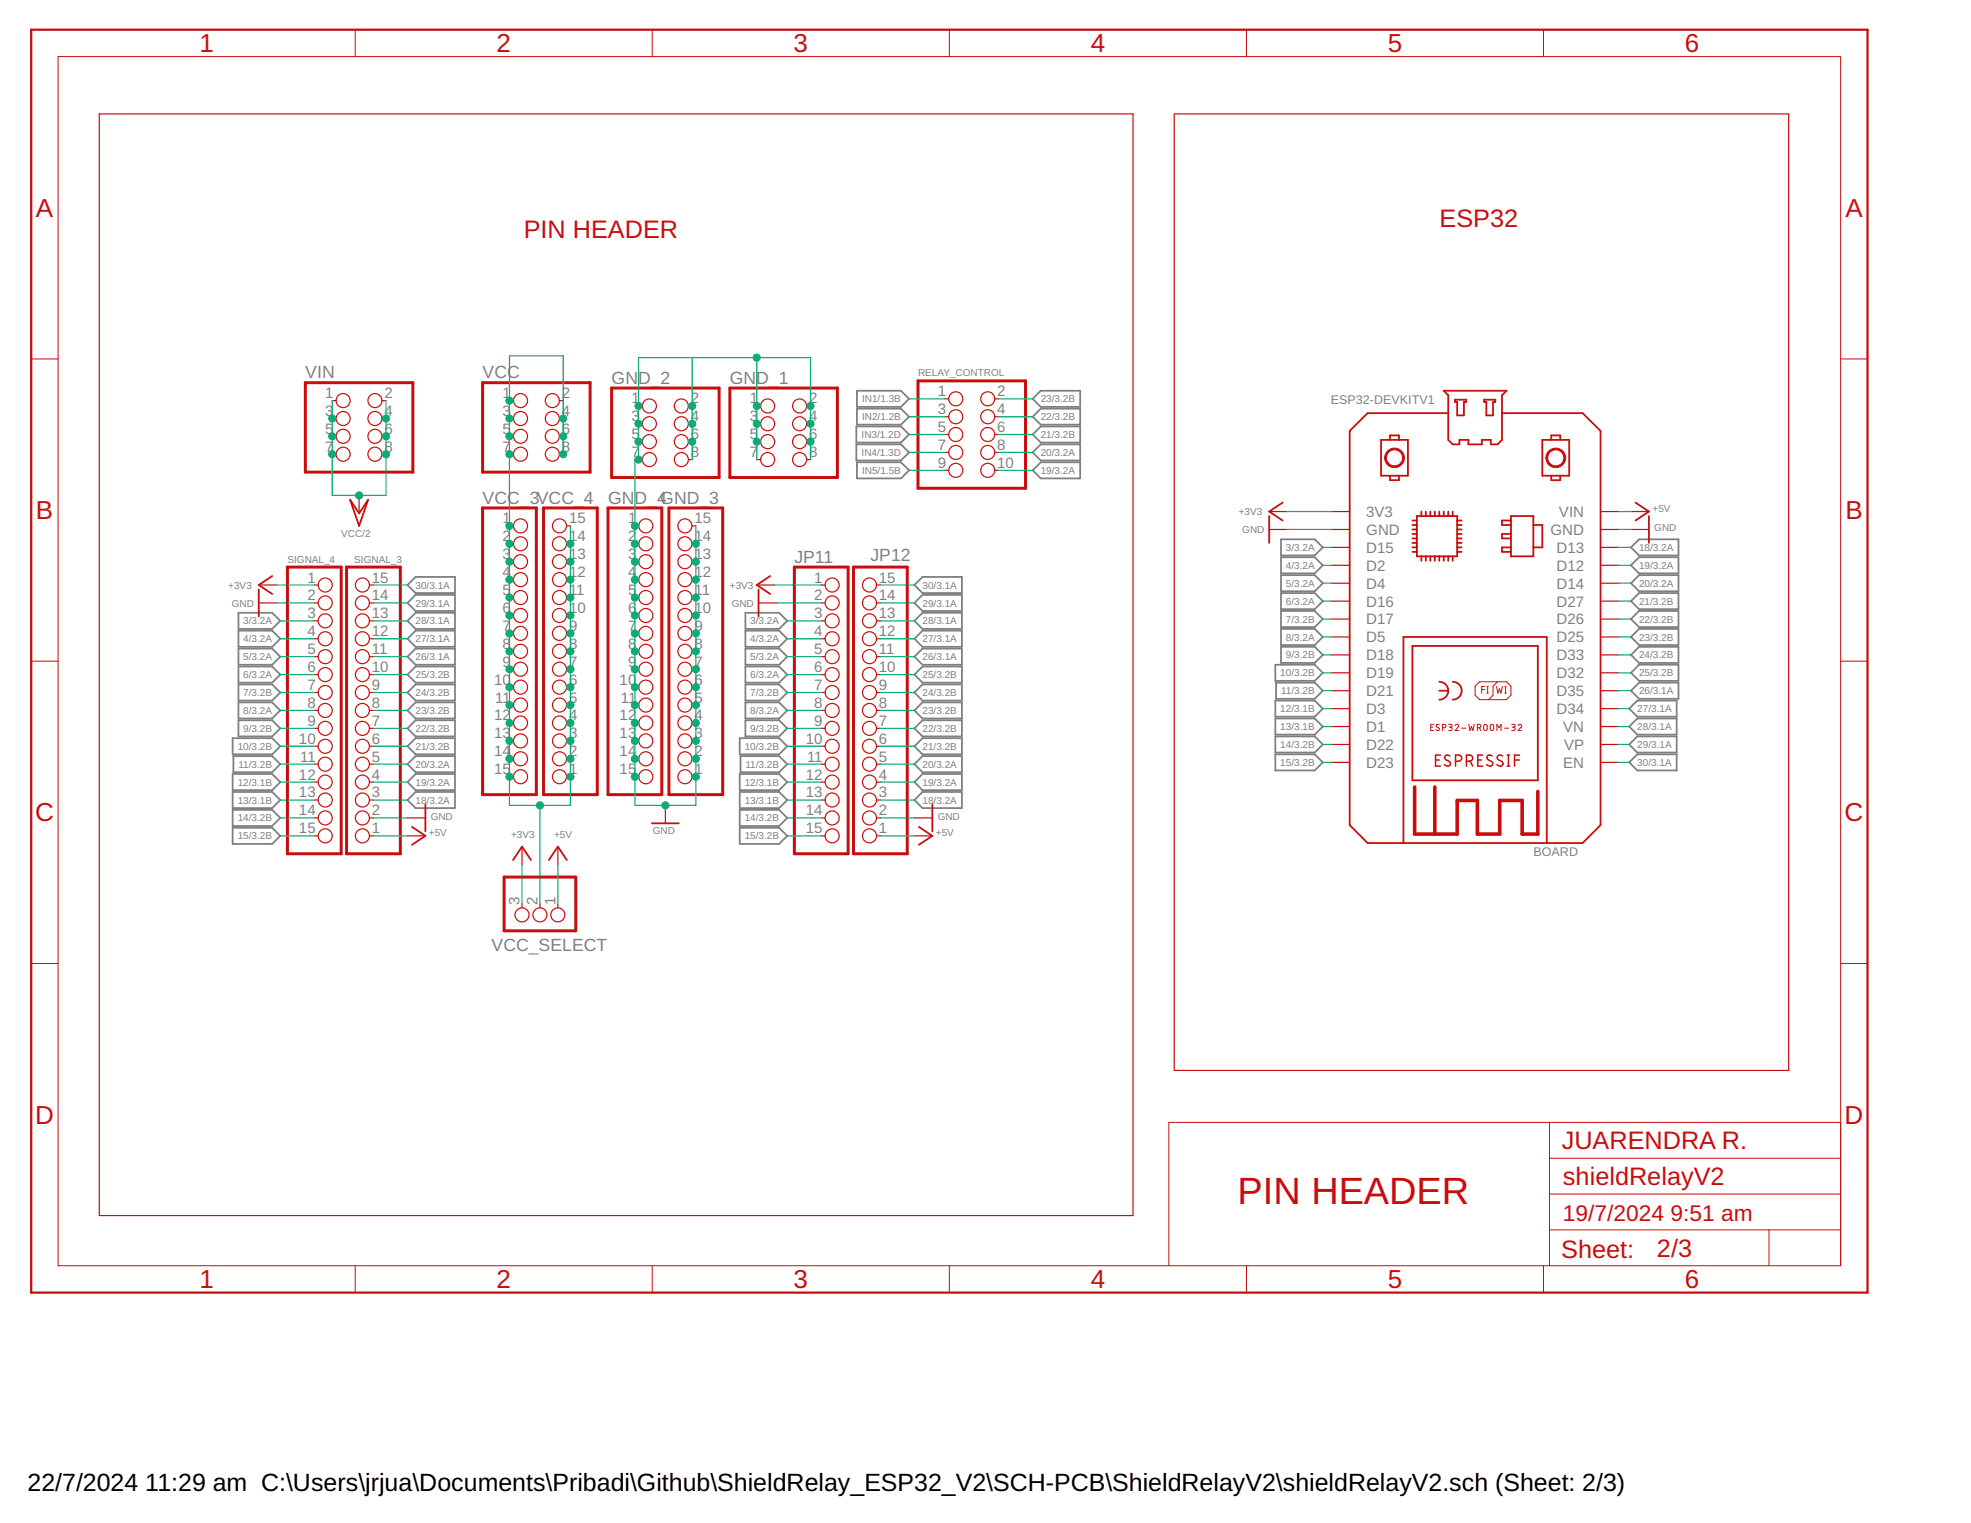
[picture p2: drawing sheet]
<svg xmlns="http://www.w3.org/2000/svg" width="279mm" height="216mm" viewBox="0 0 279 216" stroke-linecap="round" stroke-linejoin="round" font-family="sans-serif">
<defs><g id="words">
<text font-size="5.4" fill="#c90d0c" x="175.4" y="170.7">PIN HEADER</text>
<g font-size="3.7" fill="#c90d0c">
<text x="28.3" y="7.4">1</text>
<text x="70.4" y="7.4">2</text>
<text x="112.5" y="7.4">3</text>
<text x="154.6" y="7.4">4</text>
<text x="196.7" y="7.4">5</text>
<text x="238.8" y="7.4">6</text>
<text x="5.1" y="30.7">A</text>
<text x="261.6" y="30.7">A</text>
<text x="5.1" y="73.6">B</text>
<text x="261.6" y="73.6">B</text>
<text x="5" y="116.4">C</text>
<text x="261.5" y="116.4">C</text>
<text x="5" y="159.3">D</text>
<text x="261.5" y="159.3">D</text>
<text x="28.3" y="182.6">1</text>
<text x="70.4" y="182.6">2</text>
<text x="112.5" y="182.6">3</text>
<text x="154.6" y="182.6">4</text>
<text x="196.7" y="182.6">5</text>
<text x="238.8" y="182.6">6</text>
</g>
<g font-size="3.6" fill="#c90d0c">
<text x="74.2" y="33.7">PIN HEADER</text>
<text x="204.1" y="32.1">ESP32</text>
<text x="221.4" y="162.9">JUARENDRA R.</text>
<text x="221.6" y="168">shieldRelayV2</text>
<text x="221.3" y="178.3">Sheet:</text>
<text x="234.9" y="178.2">2/3</text>
</g>
<g font-size="3.5">
<text x="3.9" y="211.4">22/7/2024</text>
<text x="20.6" y="211.4">11:29 am C:\Users\jrjua\Documents\Pribadi\Github\ShieldRelay_ESP32_V2\SCH-PCB\ShieldRelayV2\shieldRelayV2.sch (Sheet: 2/3)</text>
</g>
<g font-size="3.2" fill="#c90d0c">
<text x="221.6" y="173.1">19/7/2024</text>
<text x="236.8" y="173.1">9:51 am</text>
</g>
<g font-size="2.5" fill="#808080">
<text x="43.3" y="53.6">VIN</text>
<text x="68.4" y="53.6">VCC</text>
<text x="86.7" y="54.4">GND_2</text>
<text x="103.5" y="54.4">GND_1</text>
<text x="68.4" y="71.4">VCC_3VCC_4</text>
<text x="86.2" y="71.4">GND_4GND_3</text>
<text x="112.6" y="79.8">JP11</text>
<text x="123.4" y="79.5">JP12</text>
<text x="69.7" y="134.9">VCC_SELECT</text>
</g>
<g font-size="2.1" fill="#808080">
<text x="46.1" y="56.4">1</text>
<text x="46.1" y="59">3</text>
<text x="54.5" y="56.4">2</text>
<text x="54.5" y="59">4</text>
<text x="71.2" y="56.4">1</text>
<text x="71.2" y="59">3</text>
<text x="79.6" y="56.4">2</text>
<text x="79.6" y="59">4</text>
<text x="89.5" y="57.2">1</text>
<text x="89.5" y="59.7">3</text>
<text x="97.9" y="57.2">2</text>
<text x="97.9" y="59.7">4</text>
<text x="106.3" y="57.2">1</text>
<text x="106.3" y="59.7">3</text>
<text x="114.7" y="57.2">2</text>
<text x="114.7" y="59.7">4</text>
<text x="133" y="56.2">1</text>
<text x="133" y="58.7">3</text>
<text x="141.4" y="56.2">2</text>
<text x="141.4" y="58.7">4</text>
<text x="46.1" y="61.5">5</text>
<text x="46.1" y="64">7</text>
<text x="54.5" y="61.5">6</text>
<text x="54.5" y="64">8</text>
<text x="71.2" y="61.5">5</text>
<text x="71.2" y="64">7</text>
<text x="79.6" y="61.5">6</text>
<text x="79.6" y="64">8</text>
<text x="89.5" y="62.3">5</text>
<text x="89.5" y="64.8">7</text>
<text x="97.9" y="62.3">6</text>
<text x="97.9" y="64.8">8</text>
<text x="106.3" y="62.3">5</text>
<text x="106.3" y="64.8">7</text>
<text x="114.7" y="62.3">6</text>
<text x="114.7" y="64.8">8</text>
<text x="133" y="61.2">5</text>
<text x="133" y="63.8">7</text>
<text x="141.4" y="61.2">6</text>
<text x="141.4" y="63.8">8</text>
<text x="133" y="66.3">9</text>
<text x="141.4" y="66.3">10</text>
<text x="71.2" y="74.2">1</text>
<text x="71.2" y="76.7">2</text>
<text x="80.7" y="76.7">14</text>
<text x="80.7" y="74.2">15</text>
<text x="89" y="74.2">1</text>
<text x="89" y="76.7">2</text>
<text x="98.4" y="76.7">14</text>
<text x="98.4" y="74.2">15</text>
<text x="193.7" y="73.3">3V3</text>
<text x="193.7" y="75.8">GND</text>
<text x="219.8" y="75.8">GND</text>
<text x="221" y="73.3">VIN</text>
<text x="43.6" y="82.6">1</text>
<text x="52.7" y="82.6">15</text>
<text x="71.2" y="79.3">3</text>
<text x="71.2" y="81.8">4</text>
<text x="80.7" y="81.8">12</text>
<text x="80.7" y="79.3">13</text>
<text x="89" y="79.3">3</text>
<text x="89" y="81.8">4</text>
<text x="98.4" y="81.8">12</text>
<text x="98.4" y="79.3">13</text>
<text x="115.4" y="82.6">1</text>
<text x="124.6" y="82.6">15</text>
<text x="193.7" y="78.4">D15</text>
<text x="193.7" y="80.9">D2</text>
<text x="193.7" y="83.4">D4</text>
<text x="220.6" y="83.4">D14</text>
<text x="220.6" y="80.9">D12</text>
<text x="220.6" y="78.4">D13</text>
<text x="43.6" y="85.1">2</text>
<text x="43.6" y="87.7">3</text>
<text x="52.7" y="87.7">13</text>
<text x="52.7" y="85.1">14</text>
<text x="71.2" y="84.4">5</text>
<text x="71.2" y="86.9">6</text>
<text x="71.2" y="89.4">7</text>
<text x="80.7" y="89.4">9</text>
<text x="80.7" y="86.9">10</text>
<text x="80.7" y="84.4">11</text>
<text x="89" y="84.4">5</text>
<text x="89" y="86.9">6</text>
<text x="89" y="89.4">7</text>
<text x="98.4" y="89.4">9</text>
<text x="98.4" y="86.9">10</text>
<text x="98.4" y="84.4">11</text>
<text x="115.4" y="85.1">2</text>
<text x="115.4" y="87.7">3</text>
<text x="124.6" y="87.7">13</text>
<text x="124.6" y="85.1">14</text>
<text x="193.7" y="86">D16</text>
<text x="193.7" y="88.5">D17</text>
<text x="220.6" y="88.5">D26</text>
<text x="220.6" y="86">D27</text>
<text x="43.6" y="90.2">4</text>
<text x="43.6" y="92.7">5</text>
<text x="43.6" y="95.3">6</text>
<text x="52.7" y="95.3">10</text>
<text x="52.7" y="92.7">11</text>
<text x="52.7" y="90.2">12</text>
<text x="71.2" y="92">8</text>
<text x="71.2" y="94.5">9</text>
<text x="80.7" y="94.5">7</text>
<text x="80.7" y="92">8</text>
<text x="89" y="92">8</text>
<text x="89" y="94.5">9</text>
<text x="98.4" y="94.5">7</text>
<text x="98.4" y="92">8</text>
<text x="115.4" y="90.2">4</text>
<text x="115.4" y="92.7">5</text>
<text x="115.4" y="95.3">6</text>
<text x="124.6" y="95.3">10</text>
<text x="124.6" y="92.7">11</text>
<text x="124.6" y="90.2">12</text>
<text x="193.7" y="91.1">D5</text>
<text x="193.7" y="93.6">D18</text>
<text x="220.6" y="93.6">D33</text>
<text x="220.6" y="91.1">D25</text>
<text x="43.6" y="97.8">7</text>
<text x="43.6" y="100.4">8</text>
<text x="52.7" y="100.4">8</text>
<text x="52.7" y="97.8">9</text>
<text x="70.1" y="97.1">10</text>
<text x="70.2" y="99.6">11</text>
<text x="80.7" y="99.6">5</text>
<text x="80.7" y="97.1">6</text>
<text x="87.8" y="97.1">10</text>
<text x="88" y="99.6">11</text>
<text x="98.4" y="99.6">5</text>
<text x="98.4" y="97.1">6</text>
<text x="115.4" y="97.8">7</text>
<text x="115.4" y="100.4">8</text>
<text x="124.6" y="100.4">8</text>
<text x="124.6" y="97.8">9</text>
<text x="193.7" y="96.1">D19</text>
<text x="193.7" y="98.7">D21</text>
<text x="193.7" y="101.2">D3</text>
<text x="220.6" y="101.2">D34</text>
<text x="220.6" y="98.7">D35</text>
<text x="220.6" y="96.1">D32</text>
<text x="42.4" y="105.4">10</text>
<text x="42.5" y="108">11</text>
<text x="43.6" y="102.9">9</text>
<text x="52.7" y="108">5</text>
<text x="52.7" y="105.4">6</text>
<text x="52.7" y="102.9">7</text>
<text x="70.1" y="102.1">12</text>
<text x="70.1" y="104.7">13</text>
<text x="70.1" y="107.2">14</text>
<text x="80.7" y="107.2">2</text>
<text x="80.7" y="104.7">3</text>
<text x="80.7" y="102.1">4</text>
<text x="87.8" y="102.1">12</text>
<text x="87.8" y="104.7">13</text>
<text x="87.8" y="107.2">14</text>
<text x="98.4" y="107.2">2</text>
<text x="98.4" y="104.7">3</text>
<text x="98.4" y="102.1">4</text>
<text x="114.3" y="105.4">10</text>
<text x="114.4" y="108">11</text>
<text x="115.4" y="102.9">9</text>
<text x="124.6" y="108">5</text>
<text x="124.6" y="105.4">6</text>
<text x="124.6" y="102.9">7</text>
<text x="193.7" y="103.8">D1</text>
<text x="193.7" y="106.3">D22</text>
<text x="221.6" y="103.8">VN</text>
<text x="221.7" y="106.3">VP</text>
<text x="42.4" y="110.5">12</text>
<text x="42.4" y="113.1">13</text>
<text x="52.7" y="113.1">3</text>
<text x="52.7" y="110.5">4</text>
<text x="70.1" y="109.8">15</text>
<text x="80.7" y="109.8">1</text>
<text x="87.8" y="109.8">15</text>
<text x="98.4" y="109.8">1</text>
<text x="114.3" y="110.5">12</text>
<text x="114.3" y="113.1">13</text>
<text x="124.6" y="113.1">3</text>
<text x="124.6" y="110.5">4</text>
<text x="193.7" y="108.8">D23</text>
<text x="221.6" y="108.8">EN</text>
<text x="42.4" y="115.6">14</text>
<text x="42.4" y="118.1">15</text>
<text x="52.7" y="118.1">1</text>
<text x="52.7" y="115.6">2</text>
<text x="114.3" y="115.6">14</text>
<text x="114.3" y="118.1">15</text>
<text x="124.6" y="118.1">1</text>
<text x="124.6" y="115.6">2</text>
<text x="73.7" y="128.3" transform="rotate(-90 73.7 128.3)">3</text>
<text x="76.2" y="128.3" transform="rotate(-90 76.2 128.3)">2</text>
<text x="78.7" y="128.3" transform="rotate(-90 78.7 128.3)">1</text>
</g>
<g font-size="1.8" fill="#808080">
<text x="188.6" y="57.3">ESP32-DEVKITV1</text>
<text x="217.4" y="121.4">BOARD</text>
</g>
<g font-size="1.4" fill="#808080">
<text x="130.1" y="53.4">RELAY_CONTROL</text>
<text x="122.2" y="59.6">IN2/1.2B</text>
<text x="122.2" y="57">IN1/1.3B</text>
<text x="147.5" y="57">23/3.2B</text>
<text x="147.5" y="59.6">22/3.2B</text>
<text x="122.1" y="62.1">IN3/1.2D</text>
<text x="122.1" y="64.7">IN4/1.3D</text>
<text x="147.5" y="62.1">21/3.2B</text>
<text x="147.5" y="64.7">20/3.2A</text>
<text x="122.2" y="67.2">IN5/1.5B</text>
<text x="147.5" y="67.2">19/3.2A</text>
<text x="48.4" y="76.1">VCC/2</text>
<text x="175.6" y="73">+3V3</text>
<text x="176.1" y="75.6">GND</text>
<text x="234.3" y="72.5">+5V</text>
<text x="234.5" y="75.3">GND</text>
<text x="32.4" y="83.4">+3V3</text>
<text x="40.7" y="79.8">SIGNAL_4</text>
<text x="50.2" y="79.8">SIGNAL_3</text>
<text x="58.9" y="83.4">30/3.1A</text>
<text x="103.5" y="83.4">+3V3</text>
<text x="130.8" y="83.4">30/3.1A</text>
<text x="182.3" y="78.1">3/3.2A</text>
<text x="182.3" y="80.7">4/3.2A</text>
<text x="182.3" y="83.2">5/3.2A</text>
<text x="232.3" y="83.2">20/3.2A</text>
<text x="232.3" y="80.7">19/3.2A</text>
<text x="232.3" y="78.1">18/3.2A</text>
<text x="32.9" y="86">GND</text>
<text x="34.5" y="88.5">3/3.2A</text>
<text x="58.9" y="86">29/3.1A</text>
<text x="58.9" y="88.5">28/3.1A</text>
<text x="103.7" y="86">GND</text>
<text x="106.3" y="88.5">3/3.2A</text>
<text x="130.8" y="86">29/3.1A</text>
<text x="130.8" y="88.5">28/3.1A</text>
<text x="182.3" y="85.7">6/3.2A</text>
<text x="182.3" y="88.3">7/3.2B</text>
<text x="232.3" y="88.3">22/3.2B</text>
<text x="232.3" y="85.7">21/3.2B</text>
<text x="34.5" y="91.1">4/3.2A</text>
<text x="34.5" y="93.6">5/3.2A</text>
<text x="58.9" y="91.1">27/3.1A</text>
<text x="58.9" y="93.6">26/3.1A</text>
<text x="106.3" y="91.1">4/3.2A</text>
<text x="106.3" y="93.6">5/3.2A</text>
<text x="130.8" y="91.1">27/3.1A</text>
<text x="130.8" y="93.6">26/3.1A</text>
<text x="181.5" y="95.9">10/3.2B</text>
<text x="182.3" y="90.8">8/3.2A</text>
<text x="182.3" y="93.3">9/3.2B</text>
<text x="232.3" y="95.9">25/3.2B</text>
<text x="232.3" y="93.3">24/3.2B</text>
<text x="232.3" y="90.8">23/3.2B</text>
<text x="34.5" y="96.1">6/3.2A</text>
<text x="34.5" y="98.7">7/3.2B</text>
<text x="34.5" y="101.2">8/3.2A</text>
<text x="58.9" y="96.1">25/3.2B</text>
<text x="58.9" y="98.7">24/3.2B</text>
<text x="58.9" y="101.2">23/3.2B</text>
<text x="106.3" y="96.1">6/3.2A</text>
<text x="106.3" y="98.7">7/3.2B</text>
<text x="106.3" y="101.2">8/3.2A</text>
<text x="130.8" y="96.1">25/3.2B</text>
<text x="130.8" y="98.7">24/3.2B</text>
<text x="130.8" y="101.2">23/3.2B</text>
<text x="181.5" y="101">12/3.1B</text>
<text x="181.6" y="98.4">11/3.2B</text>
<text x="232.1" y="101">27/3.1A</text>
<text x="232.3" y="98.4">26/3.1A</text>
<text x="33.7" y="106.3">10/3.2B</text>
<text x="34.5" y="103.8">9/3.2B</text>
<text x="58.9" y="103.8">22/3.2B</text>
<text x="58.9" y="106.3">21/3.2B</text>
<text x="105.6" y="106.3">10/3.2B</text>
<text x="106.3" y="103.8">9/3.2B</text>
<text x="130.8" y="103.8">22/3.2B</text>
<text x="130.8" y="106.3">21/3.2B</text>
<text x="181.5" y="103.5">13/3.1B</text>
<text x="181.5" y="106">14/3.2B</text>
<text x="232.1" y="106">29/3.1A</text>
<text x="232.1" y="103.5">28/3.1A</text>
<text x="33.7" y="111.4">12/3.1B</text>
<text x="33.7" y="113.9">13/3.1B</text>
<text x="33.8" y="108.8">11/3.2B</text>
<text x="58.9" y="108.8">20/3.2A</text>
<text x="58.9" y="111.4">19/3.2A</text>
<text x="58.9" y="113.9">18/3.2A</text>
<text x="105.6" y="111.4">12/3.1B</text>
<text x="105.6" y="113.9">13/3.1B</text>
<text x="105.7" y="108.8">11/3.2B</text>
<text x="130.8" y="108.8">20/3.2A</text>
<text x="130.8" y="111.4">19/3.2A</text>
<text x="130.8" y="113.9">18/3.2A</text>
<text x="181.5" y="108.6">15/3.2B</text>
<text x="232.1" y="108.6">30/3.1A</text>
<text x="33.7" y="116.5">14/3.2B</text>
<text x="33.7" y="119">15/3.2B</text>
<text x="60.8" y="118.5">+5V</text>
<text x="61.1" y="116.2">GND</text>
<text x="72.4" y="118.7">+3V3</text>
<text x="78.6" y="118.7">+5V</text>
<text x="92.5" y="118.2">GND</text>
<text x="105.6" y="116.5">14/3.2B</text>
<text x="105.6" y="119">15/3.2B</text>
<text x="132.7" y="118.5">+5V</text>
<text x="132.9" y="116.2">GND</text>
</g>
</g></defs>
<g fill="none" stroke="#808080" stroke-width=".25">
<path d="M121.5 57.9h6.2l1.2 1.2-1.2 1.1h-6.2zM121.5 55.4h6.2l1.2 1.1-1.2 1.2h-6.2zM146.4 59.1l1.1-1.2h5.6v2.3h-5.6zM146.4 56.5l1.1-1.1h5.6v2.3h-5.6zM121.4 60.5h6.3l1.2 1.1-1.2 1.1h-6.3zM121.4 63h6.3l1.2 1.1-1.2 1.2h-6.3zM121.5 65.5h6.2l1.2 1.2-1.2 1.1h-6.2zM146.4 61.6l1.1-1.1h5.6v2.2h-5.6zM146.4 64.1l1.1-1.1h5.6v2.3h-5.6zM146.4 66.7l1.1-1.2h5.6v2.3h-5.6zM181.6 76.5h4.8l1.1 1.1-1.1 1.1h-4.8zM181.6 79h4.8l1.1 1.1-1.1 1.2h-4.8z"/>
<path d="M231.2 77.6l1.1-1.1h5.6v2.2h-5.6zM33.8 86.9h4.8l1.1 1.1-1.1 1.2h-4.8zM33.8 89.4h4.8l1.1 1.2-1.1 1.1h-4.8zM33.8 91.9h4.8l1.1 1.2-1.1 1.1h-4.8zM33.8 94.5h4.8l1.1 1.1-1.1 1.2h-4.8zM33.8 97h4.8l1.1 1.2-1.1 1.1h-4.8zM33.8 99.6h4.8l1.1 1.1-1.1 1.2h-4.8zM57.8 88l1.1-1.1h5.6v2.3h-5.6zM57.8 90.6l1.1-1.2h5.6v2.3h-5.6zM57.8 93.1l1.1-1.2h5.6v2.3h-5.6zM57.8 82.9l1.1-1.1h5.6v2.3h-5.6zM57.8 95.6l1.1-1.1h5.6v2.3h-5.6z"/>
<path d="M57.8 85.5l1.1-1.2h5.6v2.3h-5.6zM57.8 98.2l1.1-1.2h5.6v2.3h-5.6zM105.7 86.9h4.7l1.2 1.1-1.2 1.2h-4.7zM105.7 89.4h4.7l1.2 1.2-1.2 1.1h-4.7zM105.7 91.9h4.7l1.2 1.2-1.2 1.1h-4.7zM105.7 94.5h4.7l1.2 1.1-1.2 1.2h-4.7zM105.7 97h4.7l1.2 1.2-1.2 1.1h-4.7zM105.7 99.6h4.7l1.2 1.1-1.2 1.2h-4.7zM129.6 88l1.2-1.1h5.6v2.3h-5.6zM129.6 90.6l1.2-1.2h5.6v2.3h-5.6zM129.6 93.1l1.2-1.2h5.6v2.3h-5.6zM129.6 82.9l1.2-1.1h5.6v2.3h-5.6z"/>
<path d="M129.6 95.6l1.2-1.1h5.6v2.3h-5.6zM129.6 85.5l1.2-1.2h5.6v2.3h-5.6zM129.6 98.2l1.2-1.2h5.6v2.3h-5.6zM180.8 94.2h5.6l1.1 1.2-1.1 1.1h-5.6zM180.8 99.3h5.6l1.1 1.2-1.1 1.1h-5.6zM180.9 96.8h5.5l1.1 1.1-1.1 1.2h-5.5zM181.6 81.5h4.8l1.1 1.2-1.1 1.1h-4.8zM181.6 84.1h4.8l1.1 1.1-1.1 1.2h-4.8zM181.6 86.6h4.8l1.1 1.2-1.1 1.1h-4.8zM181.6 89.2h4.8l1.1 1.1-1.1 1.1h-4.8zM181.6 91.7h4.8l1.1 1.1-1.1 1.2h-4.8zM231.2 80.1l1.1-1.1h5.6v2.3h-5.6z"/>
<path d="M231.2 82.7l1.1-1.2h5.6v2.3h-5.6zM231.2 85.2l1.1-1.1h5.6v2.3h-5.6zM231.2 87.8l1.1-1.2h5.6v2.3h-5.6zM232.3 89.2h5.6v2.2h-5.6l-1.1-1.1zM232.3 91.7h5.6v2.3h-5.6l-1.1-1.2zM232.3 94.2h5.6v2.3h-5.6l-1.1-1.1zM232.3 96.8h5.6v2.3h-5.6l-1.1-1.2zM33 104.6h5.6l1.1 1.2-1.1 1.1h-5.6zM33 109.7h5.6l1.1 1.2-1.1 1.1h-5.6zM33 112.3h5.6l1.1 1.1-1.1 1.2h-5.6zM33 114.8h5.6l1.1 1.2-1.1 1.1h-5.6zM33 117.3h5.6l1.1 1.2-1.1 1.1h-5.6z"/>
<path d="M33.1 107.2h5.5l1.1 1.1-1.1 1.2h-5.5zM33.8 102.1h4.8l1.1 1.2-1.1 1.1h-4.8zM57.8 100.7l1.1-1.1h5.6v2.3h-5.6zM57.8 103.3l1.1-1.2h5.6v2.3h-5.6zM57.8 105.8l1.1-1.2h5.6v2.3h-5.6zM57.8 108.3l1.1-1.1h5.6v2.3h-5.6zM57.8 110.9l1.1-1.2h5.6v2.3h-5.6zM57.8 113.4l1.1-1.1h5.6v2.3h-5.6zM104.9 104.6h5.5l1.2 1.2-1.2 1.1h-5.5zM104.9 109.7h5.5l1.2 1.2-1.2 1.1h-5.5zM104.9 112.3h5.5l1.2 1.1-1.2 1.2h-5.5zM104.9 114.8h5.5l1.2 1.2-1.2 1.1h-5.5z"/>
<path d="M104.9 117.3h5.5l1.2 1.2-1.2 1.1h-5.5zM105 107.2h5.4l1.2 1.1-1.2 1.2h-5.4zM105.7 102.1h4.7l1.2 1.2-1.2 1.1h-4.7zM129.6 100.7l1.2-1.1h5.6v2.3h-5.6zM129.6 103.3l1.2-1.2h5.6v2.3h-5.6zM129.6 105.8l1.2-1.2h5.6v2.3h-5.6zM129.6 108.3l1.2-1.1h5.6v2.3h-5.6zM129.6 110.9l1.2-1.2h5.6v2.3h-5.6zM129.6 113.4l1.2-1.1h5.6v2.3h-5.6zM180.8 101.9h5.6l1.1 1.1-1.1 1.1h-5.6zM180.8 104.4h5.6l1.1 1.1-1.1 1.2h-5.6zM180.8 106.9h5.6l1.1 1.2-1.1 1.1h-5.6z"/>
<path d="M230.9 100.5l1.2-1.2h5.6v2.3h-5.6zM230.9 103l1.2-1.1h5.6v2.2h-5.6zM230.9 105.5l1.2-1.1h5.6v2.3h-5.6zM230.9 108.1l1.2-1.2h5.6v2.3h-5.6z"/>
</g>
<g fill="none" stroke="#c90d0c" stroke-width=".17">
<path d="M14.1 16.2h146.5v156.1h-146.5zM166.5 16.2h87.1v135.5h-87.1zM47.1 56.8h.5M47.1 59.3h.5M54.1 56.8h.6M54.1 59.3h.6M72.2 56.8h.6M72.2 59.3h.6M79.3 56.8h.5M79.3 59.3h.5M90.5 57.6h.6M97.6 57.6h.5"/>
<path d="M107.3 57.6h.5M114.3 57.6h.6M133.9 56.5h.6M133.9 59.1h.6M141 56.5h.6M141 59.1h.6M47.1 61.8h.5M47.1 64.4h.5M50.9 70.2v2.6M54.1 61.8h.6M54.1 64.4h.6M72.2 74.5h.6"/>
<path d="M72.2 77.1h.6M72.2 79.6h.6M72.2 61.8h.6M72.2 64.4h.6M79.3 61.8h.5M79.3 64.4h.5M80.3 74.5h.6M80.3 77.1h.6M80.3 79.6h.6M90 74.5h.6M90 77.1h.6M90 79.6h.6"/>
<path d="M90.5 60.1h.6M90.5 62.6h.6M90.5 65.2h.6M97.6 60.1h.5M97.6 62.6h.5M97.6 65.2h.5M98.1 74.5h.5M98.1 77.1h.5M98.1 79.6h.5M107.3 60.1h.5M107.3 62.6h.5M107.3 65.2h.5"/>
<path d="M114.3 60.1h.6M114.3 62.6h.6M114.3 65.2h.6M133.9 61.6h.6M133.9 64.1h.6M133.9 66.7h.6M141 61.6h.6M141 64.1h.6M141 66.7h.6M179.9 72.5h2.6M179.9 75.1h2.6M188.8 72.5h2.5"/>
<path d="M188.8 75.1h2.5M188.8 77.6h2.5M226.9 72.5h2.5M226.9 75.1h2.5M226.9 77.6h2.5M231.2 72.5h2.5M231.2 75.1h2.5M36.7 82.9h2.5M36.7 85.5h2.5M44.6 82.9h.5M44.6 85.5h.5M44.6 88h.5"/>
<path d="M44.6 90.6h.5M44.6 93.1h.5M44.6 95.6h.5M44.6 98.2h.5M52.4 82.9h.5M52.4 85.5h.5M52.4 88h.5M52.4 90.6h.5M52.4 93.1h.5M52.4 95.6h.5M52.4 98.2h.5M72.2 82.2h.6"/>
<path d="M72.2 84.7h.6M72.2 87.2h.6M72.2 89.8h.6M72.2 92.3h.6M72.2 94.9h.6M72.2 97.4h.6M72.2 99.9h.6M80.3 82.2h.6M80.3 84.7h.6M80.3 87.2h.6M80.3 89.8h.6M80.3 92.3h.6"/>
<path d="M80.3 94.9h.6M80.3 97.4h.6M80.3 99.9h.6M90 82.2h.6M90 84.7h.6M90 87.2h.6M90 89.8h.6M90 92.3h.6M90 94.9h.6M90 97.4h.6M90 99.9h.6M98.1 82.2h.5"/>
<path d="M98.1 84.7h.5M98.1 87.2h.5M98.1 89.8h.5M98.1 92.3h.5M98.1 94.9h.5M98.1 97.4h.5M98.1 99.9h.5M107.3 82.9h2.5M107.5 85.5h2.6M116.4 82.9h.6M116.4 85.5h.6M116.4 88h.6"/>
<path d="M116.4 90.6h.6M116.4 93.1h.6M116.4 95.6h.6M116.4 98.2h.6M124.2 82.9h.6M124.2 85.5h.6M124.2 88h.6M124.2 90.6h.6M124.2 93.1h.6M124.2 95.6h.6M124.2 98.2h.6M188.8 80.1h2.5"/>
<path d="M188.8 82.7h2.5M188.8 85.2h2.5M188.8 87.8h2.5M188.8 90.3h2.5M188.8 92.8h2.5M188.8 95.4h2.5M188.8 97.9h2.5M226.9 80.1h2.5M226.9 82.7h2.5M226.9 85.2h2.5M226.9 87.8h2.5M226.9 90.3h2.5"/>
<path d="M226.9 92.8h2.5M226.9 95.4h2.5M226.9 97.9h2.5M44.6 100.7h.5M44.6 103.3h.5M44.6 105.8h.5M44.6 108.3h.5M44.6 110.9h.5M44.6 113.4h.5M44.6 116h.5M44.6 118.5h.5M52.4 100.7h.5"/>
<path d="M52.4 103.3h.5M52.4 105.8h.5M52.4 108.3h.5M52.4 110.9h.5M52.4 113.4h.5M52.4 116h.5M52.4 118.5h.5M57.8 116h2.5M57.8 118.5h2.5M72.2 102.5h.6M72.2 105h.6M72.2 107.6h.6"/>
<path d="M72.2 110.1h.6M80.3 102.5h.6M80.3 105h.6M80.3 107.6h.6M80.3 110.1h.6M90 102.5h.6M90 105h.6M90 107.6h.6M90 110.1h.6M94.3 114.2v2.5M98.1 102.5h.5M98.1 105h.5"/>
<path d="M98.1 107.6h.5M98.1 110.1h.5M116.4 100.7h.6M116.4 103.3h.6M116.4 105.8h.6M116.4 108.3h.6M116.4 110.9h.6M116.4 113.4h.6M116.4 116h.6M116.4 118.5h.6M124.2 100.7h.6M124.2 103.3h.6"/>
<path d="M124.2 105.8h.6M124.2 108.3h.6M124.2 110.9h.6M124.2 113.4h.6M124.2 116h.6M124.2 118.5h.6M129.6 116h2.6M129.6 118.5h2.6M188.8 100.5h2.5M188.8 103h2.5M188.8 105.5h2.5M188.8 108.1h2.5"/>
<path d="M226.9 100.5h2.5M226.9 103h2.5M226.9 105.5h2.5M226.9 108.1h2.5M74 120v2.6M74 128.1v.6M76.5 128.1v.6M79.1 120v2.6M79.1 128.1v.6"/>
<circle cx="48.6" cy="56.8" r=".99"/>
<circle cx="48.6" cy="59.3" r=".99"/>
<circle cx="53.1" cy="56.8" r=".99"/>
<circle cx="53.1" cy="59.3" r=".99"/>
<circle cx="73.8" cy="56.8" r=".99"/>
<circle cx="73.8" cy="59.3" r=".99"/>
<circle cx="78.3" cy="56.8" r=".99"/>
<circle cx="78.3" cy="59.3" r=".99"/>
<circle cx="92.1" cy="57.6" r=".99"/>
<circle cx="96.6" cy="57.6" r=".99"/>
<circle cx="108.8" cy="57.6" r=".99"/>
<circle cx="113.3" cy="57.6" r=".99"/>
<circle cx="135.5" cy="56.5" r=".99"/>
<circle cx="135.5" cy="59.1" r=".99"/>
<circle cx="140" cy="56.5" r=".99"/>
<circle cx="140" cy="59.1" r=".99"/>
<circle cx="48.6" cy="61.8" r=".99"/>
<circle cx="48.6" cy="64.4" r=".99"/>
<circle cx="53.1" cy="64.4" r=".99"/>
<circle cx="53.1" cy="61.8" r=".99"/>
<circle cx="73.8" cy="79.6" r=".99"/>
<circle cx="73.8" cy="61.8" r=".99"/>
<circle cx="73.8" cy="64.4" r=".99"/>
<circle cx="73.8" cy="77.1" r=".99"/>
<circle cx="73.8" cy="74.5" r=".99"/>
<circle cx="78.3" cy="61.8" r=".99"/>
<circle cx="78.3" cy="64.4" r=".99"/>
<circle cx="79.3" cy="79.6" r=".99"/>
<circle cx="79.3" cy="77.1" r=".99"/>
<circle cx="79.3" cy="74.5" r=".99"/>
<circle cx="91.5" cy="74.5" r=".99"/>
<circle cx="91.5" cy="77.1" r=".99"/>
<circle cx="91.5" cy="79.6" r=".99"/>
<circle cx="92.1" cy="65.2" r=".99"/>
<circle cx="92.1" cy="60.1" r=".99"/>
<circle cx="92.1" cy="62.6" r=".99"/>
<circle cx="96.6" cy="65.2" r=".99"/>
<circle cx="96.6" cy="60.1" r=".99"/>
<circle cx="96.6" cy="62.6" r=".99"/>
<circle cx="97.1" cy="74.5" r=".99"/>
<circle cx="97.1" cy="79.6" r=".99"/>
<circle cx="97.1" cy="77.1" r=".99"/>
<circle cx="108.8" cy="65.2" r=".99"/>
<circle cx="108.8" cy="60.1" r=".99"/>
<circle cx="108.8" cy="62.6" r=".99"/>
<circle cx="113.3" cy="62.6" r=".99"/>
<circle cx="113.3" cy="60.1" r=".99"/>
<circle cx="113.3" cy="65.2" r=".99"/>
<circle cx="135.5" cy="64.1" r=".99"/>
<circle cx="135.5" cy="61.6" r=".99"/>
<circle cx="135.5" cy="66.7" r=".99"/>
<circle cx="140" cy="61.6" r=".99"/>
<circle cx="140" cy="64.1" r=".99"/>
<circle cx="140" cy="66.7" r=".99"/>
<circle cx="46.1" cy="88" r=".99"/>
<circle cx="46.1" cy="93.1" r=".99"/>
<circle cx="46.1" cy="95.6" r=".99"/>
<circle cx="46.1" cy="98.2" r=".99"/>
<circle cx="46.1" cy="90.6" r=".99"/>
<circle cx="46.1" cy="82.9" r=".99"/>
<circle cx="46.1" cy="85.5" r=".99"/>
<circle cx="51.4" cy="95.6" r=".99"/>
<circle cx="51.4" cy="93.1" r=".99"/>
<circle cx="51.4" cy="98.2" r=".99"/>
<circle cx="51.4" cy="90.6" r=".99"/>
<circle cx="51.4" cy="88" r=".99"/>
<circle cx="51.4" cy="82.9" r=".99"/>
<circle cx="51.4" cy="85.5" r=".99"/>
<circle cx="73.8" cy="87.2" r=".99"/>
<circle cx="73.8" cy="97.4" r=".99"/>
<circle cx="73.8" cy="89.8" r=".99"/>
<circle cx="73.8" cy="92.3" r=".99"/>
<circle cx="73.8" cy="94.9" r=".99"/>
<circle cx="73.8" cy="99.9" r=".99"/>
<circle cx="73.8" cy="82.2" r=".99"/>
<circle cx="73.8" cy="84.7" r=".99"/>
<circle cx="79.3" cy="99.9" r=".99"/>
<circle cx="79.3" cy="89.8" r=".99"/>
<circle cx="79.3" cy="97.4" r=".99"/>
<circle cx="79.3" cy="92.3" r=".99"/>
<circle cx="79.3" cy="94.9" r=".99"/>
<circle cx="79.3" cy="87.2" r=".99"/>
<circle cx="79.3" cy="84.7" r=".99"/>
<circle cx="79.3" cy="82.2" r=".99"/>
<circle cx="91.5" cy="87.2" r=".99"/>
<circle cx="91.5" cy="94.9" r=".99"/>
<circle cx="91.5" cy="89.8" r=".99"/>
<circle cx="91.5" cy="92.3" r=".99"/>
<circle cx="91.5" cy="97.4" r=".99"/>
<circle cx="91.5" cy="99.9" r=".99"/>
<circle cx="91.5" cy="82.2" r=".99"/>
<circle cx="91.5" cy="84.7" r=".99"/>
<circle cx="97.1" cy="99.9" r=".99"/>
<circle cx="97.1" cy="97.4" r=".99"/>
<circle cx="97.1" cy="89.8" r=".99"/>
<circle cx="97.1" cy="94.9" r=".99"/>
<circle cx="97.1" cy="92.3" r=".99"/>
<circle cx="97.1" cy="87.2" r=".99"/>
<circle cx="97.1" cy="84.7" r=".99"/>
<circle cx="97.1" cy="82.2" r=".99"/>
<circle cx="118" cy="88" r=".99"/>
<circle cx="118" cy="93.1" r=".99"/>
<circle cx="118" cy="98.2" r=".99"/>
<circle cx="118" cy="90.6" r=".99"/>
<circle cx="118" cy="95.6" r=".99"/>
<circle cx="118" cy="85.5" r=".99"/>
<circle cx="118" cy="82.9" r=".99"/>
<circle cx="123.3" cy="95.6" r=".99"/>
<circle cx="123.3" cy="98.2" r=".99"/>
<circle cx="123.3" cy="90.6" r=".99"/>
<circle cx="123.3" cy="88" r=".99"/>
<circle cx="123.3" cy="93.1" r=".99"/>
<circle cx="123.3" cy="82.9" r=".99"/>
<circle cx="123.3" cy="85.5" r=".99"/>
<circle cx="46.1" cy="110.9" r=".99"/>
<circle cx="46.1" cy="113.4" r=".99"/>
<circle cx="46.1" cy="100.7" r=".99"/>
<circle cx="46.1" cy="103.3" r=".99"/>
<circle cx="46.1" cy="116" r=".99"/>
<circle cx="46.1" cy="105.8" r=".99"/>
<circle cx="46.1" cy="108.3" r=".99"/>
<circle cx="46.1" cy="118.5" r=".99"/>
<circle cx="51.4" cy="113.4" r=".99"/>
<circle cx="51.4" cy="110.9" r=".99"/>
<circle cx="51.4" cy="108.3" r=".99"/>
<circle cx="51.4" cy="105.8" r=".99"/>
<circle cx="51.4" cy="103.3" r=".99"/>
<circle cx="51.4" cy="100.7" r=".99"/>
<circle cx="51.4" cy="116" r=".99"/>
<circle cx="51.4" cy="118.5" r=".99"/>
<circle cx="73.8" cy="102.5" r=".99"/>
<circle cx="73.8" cy="105" r=".99"/>
<circle cx="73.8" cy="107.6" r=".99"/>
<circle cx="73.8" cy="110.1" r=".99"/>
<circle cx="79.3" cy="110.1" r=".99"/>
<circle cx="79.3" cy="105" r=".99"/>
<circle cx="79.3" cy="102.5" r=".99"/>
<circle cx="79.3" cy="107.6" r=".99"/>
<circle cx="91.5" cy="102.5" r=".99"/>
<circle cx="91.5" cy="107.6" r=".99"/>
<circle cx="91.5" cy="110.1" r=".99"/>
<circle cx="91.5" cy="105" r=".99"/>
<circle cx="97.1" cy="107.6" r=".99"/>
<circle cx="97.1" cy="110.1" r=".99"/>
<circle cx="97.1" cy="105" r=".99"/>
<circle cx="97.1" cy="102.5" r=".99"/>
<circle cx="118" cy="103.3" r=".99"/>
<circle cx="118" cy="108.3" r=".99"/>
<circle cx="118" cy="110.9" r=".99"/>
<circle cx="118" cy="116" r=".99"/>
<circle cx="118" cy="118.5" r=".99"/>
<circle cx="118" cy="100.7" r=".99"/>
<circle cx="118" cy="105.8" r=".99"/>
<circle cx="118" cy="113.4" r=".99"/>
<circle cx="123.3" cy="103.3" r=".99"/>
<circle cx="123.3" cy="113.4" r=".99"/>
<circle cx="123.3" cy="118.5" r=".99"/>
<circle cx="123.3" cy="116" r=".99"/>
<circle cx="123.3" cy="110.9" r=".99"/>
<circle cx="123.3" cy="105.8" r=".99"/>
<circle cx="123.3" cy="108.3" r=".99"/>
<circle cx="123.3" cy="100.7" r=".99"/>
<circle cx="74" cy="129.7" r=".99"/>
<circle cx="76.5" cy="129.7" r=".99"/>
<circle cx="79.1" cy="129.7" r=".99"/>
</g>
<g fill="none" stroke="#c90d0c" stroke-width=".14">
<path d="M8.2 8h252.7v171.4h-252.7zM50.4 4.2v3.8M92.5 4.2v3.8M134.6 4.2v3.8M176.7 4.2v3.8M218.8 4.2v3.8M4.4 50.9h3.8M260.9 50.9h3.8M4.4 93.7h3.8M209.1 97.3l.6-.7h3.9l.6 .7v1.3l-.6 .6h-3.9l-.6-.6zM210 97.7h.5M210.5 97.3h-.5v1"/>
<path d="M210.8 98.3h.2M210.8 97.3h.2M210.9 97.3v1M212.1 97.3l.2 1 .3-.7 .2 .7 .2-1M212.3 96.6l-.7 .7v1.3l-.6 .6M213.3 98.3h.2M213.3 97.3h.2M213.4 97.3v1M260.9 93.7h3.8M202.8 103.1h.3M203.2 102.7h-.4v.9h.4M204 102.7h-.3l-.1 .2 .4 .4v.2l-.1 .1-.3-.2"/>
<path d="M204.5 103.2l.4-.1v-.3l-.4-.1v.9M205.4 102.7h.3l.1 .2-.1 .1-.3 .1M205.6 103.1l.2 .1v.3l-.4 .1M206.3 102.9a.25 .25 0 0 1 .3-.2 .25 .25 0 0 1 .1 .4l-.4 .5h.5M207.2 103.2h.6M208.2 102.7l.2 .9 .2-.6 .2 .6 .2-.9M209.4 103.2l.4-.1a.24 .24 0 0 0 .1-.2 .24 .24 0 0 0-.2-.2h-.3v.9M209.7 103.2l.2 .4M210.4 102.7a.24 .24 0 0 1 .3 0 .24 .24 0 0 1 .1 .2v.5a.25 .25 0 0 1-.3 .2 .25 .25 0 0 1-.2-.3zM211.3 102.7a.24 .24 0 0 1 .3 0 .24 .24 0 0 1 .1 .2v.5a.24 .24 0 0 1-.3 .2 .24 .24 0 0 1-.2-.3zM212.2 103.6v-.9l.3 .5 .3-.5v.9M213.3 103.2h.5"/>
<path d="M214.3 102.7h.4l.1 .2-.1 .1-.3 .1M214.5 103.1h.1a.24 .24 0 0 1 .2 .3 .24 .24 0 0 1-.3 .2h-.2M215.2 102.9a.25 .25 0 0 1 .4-.2 .25 .25 0 0 1 0 .4l-.4 .5h.5M4.4 136.6h3.8M260.9 136.6h3.8M219.6 159.1v20.3M260.9 159.1h-95.2v20.3M50.4 179.4v3.8M92.5 179.4v3.8M134.6 179.4v3.8M176.7 179.4v3.8M218.8 179.4v3.8"/>
<path d="M219.6 174.3h41.3M219.6 169.3h41.3M219.6 164.2h41.3M250.8 174.3v5.1"/>
</g>
<path d="M4.4 4.2h260.3v179h-260.3z" fill="none" stroke="#c90d0c" stroke-width=".32"/>
<g fill="none" stroke="#c90d0c" stroke-width=".25">
<path d="M204.7 55.4h8.9l-.7 .6v6.4l-.6 .6h-1v-.6h-1.2v.6h-1.9v-.6h-1.3v.6h-1l-.6-.6v-6.4zM205.3 58.6h-11.4l-2.6 2.5v55.9l2.6 2.5h30.4l2.6-2.5v-55.9l-2.6-2.5h-11.4M206.2 56.7h1.6v.3h-.3v1.9h-.9v-1.9h-.4zM210.4 56.7h1.6v.3h-.4v1.9h-.9v-1.9h-.3zM49.6 70.9l1.3 1.9 1.3-1.9-1.3 3.6zM179.9 73.2v3.8M181.8 71.2l-1.9 1.3 1.9 1.3M195.8 62.4h3.8v5h-3.8zM197 67.4v.7h1.3v-.7M197 62.4v-.7h1.3v.7M200.2 77.6h.7M200.2 74.4h.7"/>
<path d="M200.2 73.8h.7M200.2 75.7h.7M200.2 76.3h.7M200.2 78.2h.7M200.2 75.1h.7M200.2 77h.7M200.9 73.2h5.7v5.7h-5.7zM201.5 72.5v.7M201.5 78.9v.6M202.1 72.5v.7M202.1 78.9v.6M202.8 72.5v.7"/>
<path d="M202.8 78.9v.6M203.4 72.5v.7M203.4 78.9v.6M204 72.5v.7M204 78.9v.6M204.7 72.5v.7M204.7 78.9v.6M205.3 72.5v.7M205.3 78.9v.6M205.9 72.5v.7M205.9 78.9v.6M206.6 77.6h.6"/>
<path d="M206.6 74.4h.6M206.6 73.8h.6M206.6 75.7h.6M206.6 76.3h.6M206.6 78.2h.6M206.6 75.1h.6M206.6 77h.6M214.2 77.6h-1.3v.6h1.3M214.2 73.2h3.2v5.7h-3.2zM214.2 73.8h-1.3v.6h1.3M214.2 75.7h-1.3v.6h1.3M217.4 74.4h1.2v3.2h-1.2"/>
<path d="M218.6 62.4h3.8v5h-3.8zM219.9 62.4v-.7h1.3v.7M219.9 67.4v.7h1.3v-.7M231.8 71.2l1.9 1.3-1.9 1.3M233.7 73.2v3.8M36.7 83.6v3.8M38.6 81.7l-1.9 1.2 1.9 1.3M107.5 83.6v3.8M109.2 81.7l-1.9 1.2 1.9 1.3M200.2 91.6h17.8v19h-17.8zM204 96.6a1.25 1.25 0 0 1 1.3 1.3M204 97.9h1.3"/>
<path d="M205.3 97.9a1.28 1.28 0 0 1-1.3 1.3M205.9 96.6a1.27 1.27 0 0 1 1.3 1.3 1.27 1.27 0 0 1-1.3 1.3M58.4 117.2l1.9 1.3-1.9 1.3M60.3 114v3.9M92.4 116.7h3.8M130.3 117.2l1.9 1.3-1.9 1.3M132.2 114v3.9M198.9 119.5v-29.2h20.4v29.2M72.7 121.9l1.3-1.9 1.3 1.9M77.8 121.9l1.3-1.9 1.2 1.9"/>
</g>
<g fill="#c90d0c" stroke="#c90d0c" stroke-width=".14">
<path d="M219.5 63.9a1.4 1.4 0 0 1 2.2 .3 1.4 1.4 0 0 1-.8 2.1 1.4 1.4 0 0 1-1.8-1.4h.3a1.15 1.15 0 0 1 1.6-1.1 1.15 1.15 0 0 1 .3 2 1.15 1.15 0 0 1-1.9-.6v-.3h-.3l.1-.3z" fill-rule="evenodd"/>
<path d="M196.7 63.9a1.4 1.4 0 0 1 2.2 .3 1.4 1.4 0 0 1-.8 2.1 1.4 1.4 0 0 1-1.8-1.4h.2a1.15 1.15 0 0 1 1.7-1.1 1.15 1.15 0 0 1 .2 2 1.15 1.15 0 0 1-1.8-.6l-.1-.3h-.2v-.3z" fill-rule="evenodd"/>
</g>
<path d="M200.5 111.6v6.6h6.1v-4.7h2.8v4.7h3.2v-4.7h3.2v4.7h2.2v-6M203.4 111.6v6.6" fill="none" stroke="#c90d0c" stroke-width=".51"/>
<g fill="none" stroke="#c90d0c" stroke-width=".21">
<path d="M203.5 107.7h.5M204.2 107h-.7v1.6h.7M205.5 107.2a.39 .39 0 0 0-.6-.1 .39 .39 0 0 0 .1 .6l.4 .2a.39 .39 0 0 1 .1 .7 .39 .39 0 0 1-.6-.1l-.2-.1M206.3 107.9h.5a.43 .43 0 0 0 .4-.4 .43 .43 0 0 0-.4-.5h-.5v1.6M207.9 107.9h.4a.43 .43 0 0 0 .5-.4 .43 .43 0 0 0-.5-.5h-.4v1.6M208.4 107.9l.4 .7M209.5 107.7h.5M210.2 107h-.7v1.6h.7M211.5 107.2a.39 .39 0 0 0-.6-.1 .39 .39 0 0 0 0 .6l.5 .2a.39 .39 0 0 1 .1 .7 .39 .39 0 0 1-.6-.1l-.2-.1M213 107.2a.39 .39 0 0 0-.6-.1 .39 .39 0 0 0 0 .6l.5 .2a.39 .39 0 0 1 0 .7 .39 .39 0 0 1-.6-.1l-.1-.1M213.7 108.6h.3M213.7 107h.3"/>
<path d="M213.8 107v1.6M214.7 107.7h.7M215.4 107h-.7v1.6"/>
</g>
<g fill="none" stroke="#c90d0c" stroke-width=".42">
<path d="M43.3 54.3h15.2v12.6h-15.2zM68.4 54.3h15.3v12.6h-15.3zM86.7 55h15.2v12.7h-15.2zM103.5 55h15.2v12.7h-15.2zM130.1 54h15.3v15.2h-15.3zM68.4 72h7.6v40.6h-7.6zM77 72h7.7v40.6h-7.7zM86.2 72h7.6v40.6h-7.6zM94.8 72h7.6v40.6h-7.6zM40.7 80.4h7.7v40.6h-7.7zM49.1 80.4h7.6v40.6h-7.6zM112.6 80.4h7.6v40.6h-7.6z"/>
<path d="M121 80.4h7.6v40.6h-7.6zM71.5 124.3h10.1v7.7h-10.1z"/>
</g>
<g fill="none" stroke="#0dab76" stroke-width=".17">
<path d="M47.1 56.8v13.4h7.6v-13.4M98.1 50.7v14.5M107.3 50.7v14.5M128.9 59.1h5M128.9 56.5h5M141.6 59.1h4.8M141.6 56.5h4.8M79.8 64.4v-14h-7.6v63.8h8.7v-39.7M114.9 65.2v-14.5h-24.4v14.5h-.5v49h8.6v-39.7M128.9 61.6h5M128.9 64.1h5M128.9 66.7h5"/>
<path d="M141.6 61.6h4.8M141.6 64.1h4.8M141.6 66.7h4.8M182.5 72.5h6.3M182.5 75.1h6.3M187.5 77.6h1.3M229.4 72.5h1.8M229.4 75.1h1.8M229.4 77.6h1.8M39.2 85.5h5.4M39.2 82.9h5.4M39.7 88h4.9"/>
<path d="M39.7 90.6h4.9M39.7 93.1h4.9M39.7 95.6h4.9M39.7 98.2h4.9M52.9 85.5h4.9M52.9 82.9h4.9M52.9 88h4.9M52.9 90.6h4.9M52.9 93.1h4.9M52.9 95.6h4.9M52.9 98.2h4.9M109.8 82.9h6.6"/>
<path d="M110.1 85.5h6.3M111.6 88h4.8M111.6 90.6h4.8M111.6 93.1h4.8M111.6 95.6h4.8M111.6 98.2h4.8M124.8 85.5h4.8M124.8 82.9h4.8M124.8 88h4.8M124.8 90.6h4.8M124.8 93.1h4.8M124.8 95.6h4.8"/>
<path d="M124.8 98.2h4.8M187.5 80.1h1.3M187.5 82.7h1.3M187.5 85.2h1.3M187.5 87.8h1.3M187.5 90.3h1.3M187.5 92.8h1.3M187.5 95.4h1.3M187.5 97.9h1.3M229.4 80.1h1.8M229.4 82.7h1.8M229.4 85.2h1.8"/>
<path d="M229.4 87.8h1.8M229.4 90.3h1.8M229.4 92.8h1.8M229.4 95.4h1.8M229.4 97.9h1.8M39.7 118.5h4.9M39.7 116h4.9M39.7 100.7h4.9M39.7 103.3h4.9M39.7 105.8h4.9M39.7 108.3h4.9M39.7 110.9h4.9"/>
<path d="M39.7 113.4h4.9M52.9 118.5h4.9M52.9 116h4.9M52.9 100.7h4.9M52.9 103.3h4.9M52.9 105.8h4.9M52.9 108.3h4.9M52.9 110.9h4.9M52.9 113.4h4.9M76.5 114.2v13.9M111.6 118.5h4.8M111.6 116h4.8"/>
<path d="M111.6 100.7h4.8M111.6 103.3h4.8M111.6 105.8h4.8M111.6 108.3h4.8M111.6 110.9h4.8M111.6 113.4h4.8M124.8 118.5h4.8M124.8 116h4.8M124.8 100.7h4.8M124.8 103.3h4.8M124.8 105.8h4.8M124.8 108.3h4.8"/>
<path d="M124.8 110.9h4.8M124.8 113.4h4.8M187.5 100.5h1.3M187.5 103h1.3M187.5 105.5h1.3M187.5 108.1h1.3M229.4 100.5h1.5M229.4 103h1.5M229.4 105.5h1.5M229.4 108.1h1.5M74 122.6v5.5M79.1 122.6v5.5"/>
</g>
<g fill="#0dab76" stroke="#0dab76" stroke-width=".14">
<circle cx="90" cy="77.1" r=".51"/>
<circle cx="90" cy="79.6" r=".51"/>
<circle cx="90" cy="82.2" r=".51"/>
<circle cx="90" cy="84.7" r=".51"/>
<circle cx="90" cy="87.2" r=".51"/>
<circle cx="90" cy="89.8" r=".51"/>
<circle cx="90" cy="92.3" r=".51"/>
<circle cx="90" cy="94.9" r=".51"/>
<circle cx="90" cy="97.4" r=".51"/>
<circle cx="90" cy="99.9" r=".51"/>
<circle cx="90" cy="102.5" r=".51"/>
<circle cx="90" cy="105" r=".51"/>
<circle cx="90" cy="107.6" r=".51"/>
<circle cx="90" cy="110.1" r=".51"/>
<circle cx="98.6" cy="110.1" r=".51"/>
<circle cx="98.6" cy="107.6" r=".51"/>
<circle cx="98.6" cy="105" r=".51"/>
<circle cx="98.6" cy="102.5" r=".51"/>
<circle cx="98.6" cy="99.9" r=".51"/>
<circle cx="98.6" cy="97.4" r=".51"/>
<circle cx="98.6" cy="94.9" r=".51"/>
<circle cx="98.6" cy="92.3" r=".51"/>
<circle cx="98.6" cy="89.8" r=".51"/>
<circle cx="98.6" cy="87.2" r=".51"/>
<circle cx="98.6" cy="84.7" r=".51"/>
<circle cx="98.6" cy="82.2" r=".51"/>
<circle cx="98.6" cy="79.6" r=".51"/>
<circle cx="98.6" cy="77.1" r=".51"/>
<circle cx="94.3" cy="114.2" r=".51"/>
<circle cx="90" cy="74.5" r=".51"/>
<circle cx="90.5" cy="65.2" r=".51"/>
<circle cx="90.5" cy="62.6" r=".51"/>
<circle cx="90.5" cy="60.1" r=".51"/>
<circle cx="90.5" cy="57.6" r=".51"/>
<circle cx="98.1" cy="57.6" r=".51"/>
<circle cx="98.1" cy="60.1" r=".51"/>
<circle cx="98.1" cy="62.6" r=".51"/>
<circle cx="107.3" cy="57.6" r=".51"/>
<circle cx="107.3" cy="60.1" r=".51"/>
<circle cx="107.3" cy="62.6" r=".51"/>
<circle cx="107.3" cy="50.7" r=".51"/>
<circle cx="114.9" cy="57.6" r=".51"/>
<circle cx="114.9" cy="60.1" r=".51"/>
<circle cx="114.9" cy="62.6" r=".51"/>
<circle cx="79.8" cy="59.3" r=".51"/>
<circle cx="79.8" cy="61.8" r=".51"/>
<circle cx="79.8" cy="64.4" r=".51"/>
<circle cx="72.2" cy="77.1" r=".51"/>
<circle cx="72.2" cy="79.6" r=".51"/>
<circle cx="72.2" cy="82.2" r=".51"/>
<circle cx="72.2" cy="84.7" r=".51"/>
<circle cx="72.2" cy="87.2" r=".51"/>
<circle cx="72.2" cy="89.8" r=".51"/>
<circle cx="72.2" cy="92.3" r=".51"/>
<circle cx="72.2" cy="94.9" r=".51"/>
<circle cx="72.2" cy="97.4" r=".51"/>
<circle cx="72.2" cy="99.9" r=".51"/>
<circle cx="72.2" cy="102.5" r=".51"/>
<circle cx="72.2" cy="105" r=".51"/>
<circle cx="72.2" cy="107.6" r=".51"/>
<circle cx="72.2" cy="110.1" r=".51"/>
<circle cx="80.9" cy="110.1" r=".51"/>
<circle cx="80.9" cy="107.6" r=".51"/>
<circle cx="80.9" cy="105" r=".51"/>
<circle cx="80.9" cy="102.5" r=".51"/>
<circle cx="80.9" cy="99.9" r=".51"/>
<circle cx="80.9" cy="97.4" r=".51"/>
<circle cx="80.9" cy="94.9" r=".51"/>
<circle cx="80.9" cy="92.3" r=".51"/>
<circle cx="80.9" cy="89.8" r=".51"/>
<circle cx="80.9" cy="87.2" r=".51"/>
<circle cx="80.9" cy="84.7" r=".51"/>
<circle cx="80.9" cy="82.2" r=".51"/>
<circle cx="80.9" cy="79.6" r=".51"/>
<circle cx="80.9" cy="77.1" r=".51"/>
<circle cx="76.5" cy="114.2" r=".51"/>
<circle cx="72.2" cy="74.5" r=".51"/>
<circle cx="72.2" cy="64.4" r=".51"/>
<circle cx="72.2" cy="61.8" r=".51"/>
<circle cx="72.2" cy="59.3" r=".51"/>
<circle cx="72.2" cy="56.8" r=".51"/>
<circle cx="47.1" cy="59.3" r=".51"/>
<circle cx="47.1" cy="61.8" r=".51"/>
<circle cx="47.1" cy="64.4" r=".51"/>
<circle cx="54.7" cy="64.4" r=".51"/>
<circle cx="54.7" cy="61.8" r=".51"/>
<circle cx="54.7" cy="59.3" r=".51"/>
<circle cx="50.9" cy="70.2" r=".51"/>
</g>
<use href="#words"/>
</svg>
